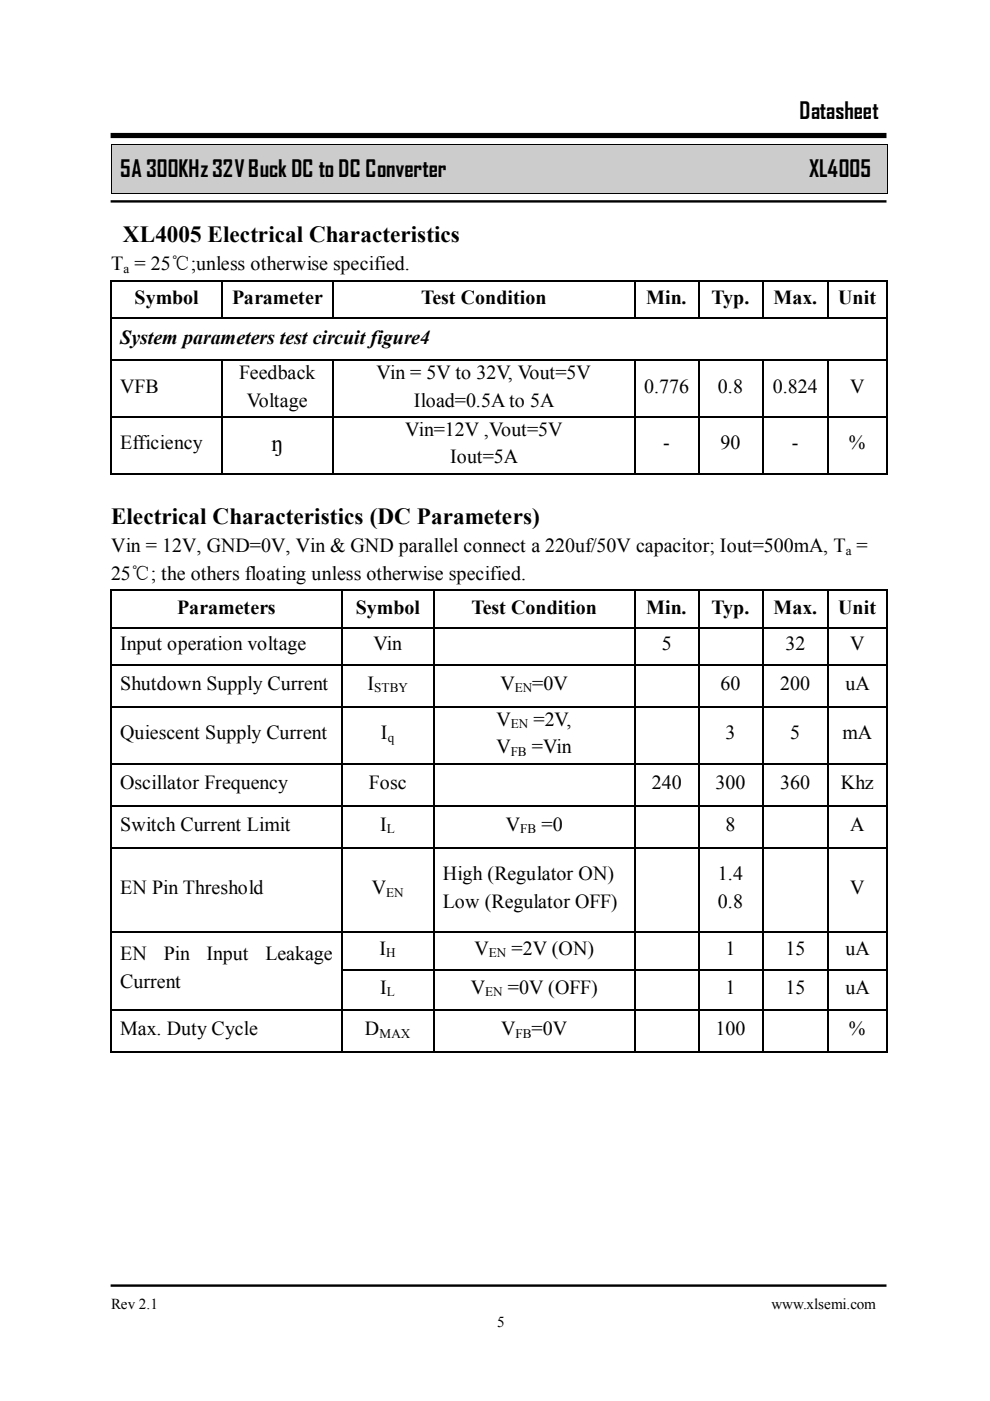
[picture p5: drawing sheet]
<svg xmlns="http://www.w3.org/2000/svg" width="210mm" height="297mm" viewBox="0 0 210 297" stroke-linecap="round" stroke-linejoin="round" font-family="sans-serif">
<defs><g id="words">
<g font-size="4.9">
<text x="169.5" y="25.2">Datasheet</text>
<text x="25.5" y="37.6">5A 300KHz32VBuck DC to DC Converter</text>
<text x="171.6" y="37.6">XL4005</text>
<text x="26.1" y="51.3">XL4005 Electrical Characteristics</text>
<text x="57.6" y="95.5">ŋ</text>
<text x="23.5" y="111.1">Electrical Characteristics (DC Parameters)</text>
</g>
<g font-size="4.2">
<text x="23.5" y="57.3">T = 25℃;unless otherwise specified.</text>
<text x="28.5" y="64.5">Symbol</text>
<text x="49.2" y="64.5">Parameter</text>
<text x="89.3" y="64.5">Test Condition</text>
<text x="137" y="64.5">Min.</text>
<text x="150.9" y="64.5">Typ.</text>
<text x="164" y="64.5">Max.</text>
<text x="177.7" y="64.5">Unit</text>
<text x="25.5" y="72.9">System parameters test circuit figure4</text>
<text x="25.5" y="83.3">VFB</text>
<text x="50.7" y="80.4">Feedback</text>
<text x="79.8" y="80.4">Vin = 5V to 32V, Vout=5V</text>
<text x="136.6" y="83.3">0.776</text>
<text x="152.2" y="83.3">0.8</text>
<text x="163.8" y="83.3">0.824</text>
<text x="180.3" y="83.3">V</text>
<text x="52.3" y="86.2">Voltage</text>
<text x="87.7" y="86.2">Iload=0.5A to 5A</text>
<text x="25.5" y="95.3">Efficiency</text>
<text x="85.9" y="92.4">Vin=12V ,Vout=5V</text>
<text x="140.6" y="95.3">-</text>
<text x="152.7" y="95.3">90</text>
<text x="167.9" y="95.3">-</text>
<text x="180" y="95.3">%</text>
<text x="95.4" y="98.2">Iout=5A</text>
<text x="23.5" y="117.1">Vin = 12V, GND=0V, Vin &amp; GND parallel connect a 220uf/50V capacitor; Iout=500mA, T =</text>
<text x="23.5" y="123">25℃; the others floating unless otherwise specified.</text>
<text x="37.6" y="130.1">Parameters</text>
<text x="75.4" y="130.1">Symbol</text>
<text x="100" y="130.1">Test Condition</text>
<text x="137" y="130.1">Min.</text>
<text x="150.9" y="130.1">Typ.</text>
<text x="164" y="130.1">Max.</text>
<text x="177.7" y="130.1">Unit</text>
<text x="25.5" y="137.9">Input operation voltage</text>
<text x="79.2" y="137.9">Vin</text>
<text x="140.3" y="137.9">5</text>
<text x="166.5" y="137.9">32</text>
<text x="180.3" y="137.9">V</text>
<text x="25.5" y="146.2">Shutdown Supply Current</text>
<text x="77.9" y="146.2">I</text>
<text x="106.1" y="146.2">V</text>
<text x="112.9" y="146.2">=0V</text>
<text x="152.7" y="146.2">60</text>
<text x="165.4" y="146.2">200</text>
<text x="179.2" y="146.2">uA</text>
<text x="105.2" y="153.9">V</text>
<text x="113.1" y="153.9">=2V,</text>
<text x="25.5" y="156.7">Quiescent Supply Current</text>
<text x="80.8" y="156.7">I</text>
<text x="105.2" y="159.7">V</text>
<text x="112.8" y="159.7">=Vin</text>
<text x="153.8" y="156.7">3</text>
<text x="167.6" y="156.7">5</text>
<text x="178.6" y="156.7">mA</text>
<text x="25.5" y="167.2">Oscillator Frequency</text>
<text x="78.2" y="167.2">Fosc</text>
<text x="138.2" y="167.2">240</text>
<text x="151.7" y="167.2">300</text>
<text x="165.4" y="167.2">360</text>
<text x="178.3" y="167.2">Khz</text>
<text x="25.5" y="176.1">Switch Current Limit</text>
<text x="80.6" y="176.1">I</text>
<text x="107.3" y="176.1">V</text>
<text x="114.8" y="176.1">=0</text>
<text x="153.8" y="176.1">8</text>
<text x="180.3" y="176.1">A</text>
<text x="25.5" y="189.6">EN Pin Threshold</text>
<text x="78.8" y="189.6">V</text>
<text x="93.9" y="186.6">High (Regulator ON)</text>
<text x="152.2" y="186.6">1.4</text>
<text x="180.3" y="189.6">V</text>
<text x="93.9" y="192.5">Low (Regulator OFF)</text>
<text x="152.2" y="192.5">0.8</text>
<text x="25.5" y="203.6">EN</text>
<text x="34.7" y="203.6">Pin</text>
<text x="43.8" y="203.6">Input</text>
<text x="56.3" y="203.6">Leakage</text>
<text x="80.4" y="202.5">I</text>
<text x="100.6" y="202.5">V</text>
<text x="108.5" y="202.5">=2V (ON)</text>
<text x="153.8" y="202.5">1</text>
<text x="166.5" y="202.5">15</text>
<text x="179.2" y="202.5">uA</text>
<text x="25.5" y="209.4">Current</text>
<text x="80.6" y="210.7">I</text>
<text x="99.8" y="210.7">V</text>
<text x="107.7" y="210.7">=0V (OFF)</text>
<text x="153.8" y="210.7">1</text>
<text x="166.5" y="210.7">15</text>
<text x="179.2" y="210.7">uA</text>
<text x="25.5" y="219.5">Max. Duty Cycle</text>
<text x="77.4" y="219.5">D</text>
<text x="106.3" y="219.5">V</text>
<text x="112.7" y="219.5">=0V</text>
<text x="151.7" y="219.5">100</text>
<text x="180" y="219.5">%</text>
</g>
<g font-size="3.2">
<text x="23.5" y="277.6">Rev 2.1</text>
<text x="105.4" y="281.3">5</text>
<text x="163.6" y="277.6">www.xlsemi.com</text>
</g>
<g font-size="2.8">
<text x="26.2" y="57.9">a</text>
<text x="179.3" y="117.6">a</text>
<text x="79.3" y="146.8">STBY</text>
<text x="109.1" y="146.8">EN</text>
<text x="108.3" y="154.4">EN</text>
<text x="82.2" y="157.3">q</text>
<text x="108.3" y="160.2">FB</text>
<text x="82" y="176.6">L</text>
<text x="110.3" y="176.6">FB</text>
<text x="81.9" y="190.1">EN</text>
<text x="81.9" y="203">H</text>
<text x="103.6" y="203">EN</text>
<text x="82" y="211.2">L</text>
<text x="102.9" y="211.2">EN</text>
<text x="80.4" y="220">MAX</text>
<text x="109.3" y="220">FB</text>
</g>
</g></defs>
<g fill="#ccc">
<path d="M23.6 30.8h164.5v10.1h-164.5z"/>
<path d="M25.5 32.9h160.9v5.9h-160.9z"/>
</g>
<g fill="#000">
<path d="M23.5 30.6h.1v.2h-.1zM188.1 30.6h.2v.2h-.2zM23.4 59.4h.3v.3h-.3zM23.5 40.9h.1v.2h-.1zM46.9 59.4h.3v.3h-.3zM70.4 59.4h.3v.3h-.3zM134.5 59.4h.3v.3h-.3zM148 59.4h.3v.3h-.3zM161.5 59.4h.4v.3h-.4zM175.4 59.4h.4v.3h-.4zM187.9 59.4h.3v.3h-.3zM188.1 40.9h.2v.2h-.2z"/>
<path d="M23.4 67.3h.3v.4h-.3zM23.4 76.2h.3v.4h-.3zM46.9 67.3h.3v.4h-.3zM46.9 76.2h.3v.4h-.3zM70.4 67.3h.3v.4h-.3zM70.4 76.2h.3v.4h-.3zM134.5 67.3h.3v.4h-.3zM134.5 76.2h.3v.4h-.3zM148 67.3h.3v.4h-.3zM148 76.2h.3v.4h-.3zM161.5 67.3h.4v.4h-.4zM161.5 76.2h.4v.4h-.4z"/>
<path d="M175.4 67.3h.4v.4h-.4zM175.4 76.2h.4v.4h-.4zM187.9 67.3h.3v.4h-.3zM187.9 76.2h.3v.4h-.3zM23.4 88.3h.3v.3h-.3zM46.9 88.3h.3v.3h-.3zM70.4 88.3h.3v.3h-.3zM134.5 88.3h.3v.3h-.3zM148 88.3h.3v.3h-.3zM161.5 88.3h.4v.3h-.4zM175.4 88.3h.4v.3h-.4zM187.9 88.3h.3v.3h-.3z"/>
<path d="M23.4 100.4h.3v.3h-.3zM46.9 100.4h.3v.3h-.3zM70.4 100.4h.3v.3h-.3zM134.5 100.4h.3v.3h-.3zM148 100.4h.3v.3h-.3zM161.5 100.4h.4v.3h-.4zM175.4 100.4h.4v.3h-.4zM187.9 100.4h.3v.3h-.3zM23.4 125h.3v.3h-.3zM23.4 133h.3v.3h-.3zM72.3 125h.3v.3h-.3zM72.3 133h.3v.3h-.3z"/>
<path d="M91.9 125h.3v.3h-.3zM91.9 133h.3v.3h-.3zM134.5 125h.3v.3h-.3zM134.5 133h.3v.3h-.3zM148 125h.3v.3h-.3zM148 133h.3v.3h-.3zM161.5 125h.4v.3h-.4zM161.5 133h.4v.3h-.4zM175.4 125h.4v.3h-.4zM175.4 133h.4v.3h-.4zM187.9 125h.3v.3h-.3zM187.9 133h.3v.3h-.3z"/>
<path d="M23.4 140.7h.3v.4h-.3zM23.4 149.7h.3v.4h-.3zM72.3 140.7h.3v.4h-.3zM72.3 149.7h.3v.4h-.3zM91.9 140.7h.3v.4h-.3zM91.9 149.7h.3v.4h-.3zM134.5 140.7h.3v.4h-.3zM134.5 149.7h.3v.4h-.3zM148 140.7h.3v.4h-.3zM148 149.7h.3v.4h-.3zM161.5 140.7h.4v.4h-.4zM161.5 149.7h.4v.4h-.4z"/>
<path d="M175.4 140.7h.4v.4h-.4zM175.4 149.7h.4v.4h-.4zM187.9 140.7h.3v.4h-.3zM187.9 149.7h.3v.4h-.3zM23.4 161.7h.3v.4h-.3zM23.4 170.6h.3v.4h-.3zM23.4 179.6h.3v.3h-.3zM72.3 161.7h.3v.4h-.3zM72.3 170.6h.3v.4h-.3zM72.3 179.6h.3v.3h-.3zM91.9 161.7h.3v.4h-.3zM91.9 170.6h.3v.4h-.3z"/>
<path d="M91.9 179.6h.3v.3h-.3zM134.5 161.7h.3v.4h-.3zM134.5 170.6h.3v.4h-.3zM134.5 179.6h.3v.3h-.3zM148 161.7h.3v.4h-.3zM148 170.6h.3v.4h-.3zM148 179.6h.3v.3h-.3zM161.5 161.7h.4v.4h-.4zM161.5 170.6h.4v.4h-.4zM161.5 179.6h.4v.3h-.4zM175.4 161.7h.4v.4h-.4zM175.4 170.6h.4v.4h-.4z"/>
<path d="M175.4 179.6h.4v.3h-.4zM187.9 161.7h.3v.4h-.3zM187.9 170.6h.3v.4h-.3zM187.9 179.6h.3v.3h-.3zM23.4 197.5h.3v.3h-.3zM72.3 197.5h.3v.3h-.3zM91.9 197.5h.3v.3h-.3zM134.5 197.5h.3v.3h-.3zM148 197.5h.3v.3h-.3zM161.5 197.5h.4v.3h-.4zM175.4 197.5h.4v.3h-.4zM187.9 197.5h.3v.3h-.3z"/>
<path d="M23.4 205.4h.3v.4h-.3zM23.4 213.9h.3v.3h-.3zM72.3 205.4h.3v.4h-.3zM72.3 213.9h.3v.3h-.3zM91.9 205.4h.3v.4h-.3zM91.9 213.9h.3v.3h-.3zM134.5 205.4h.3v.4h-.3zM134.5 213.9h.3v.3h-.3zM148 205.4h.3v.4h-.3zM148 213.9h.3v.3h-.3zM161.5 205.4h.4v.4h-.4zM161.5 213.9h.4v.3h-.4z"/>
<path d="M175.4 205.4h.4v.4h-.4zM175.4 213.9h.4v.3h-.4zM187.9 205.4h.3v.4h-.3zM187.9 213.9h.3v.3h-.3zM23.4 223h.3v.3h-.3zM72.3 223h.3v.3h-.3zM91.9 223h.3v.3h-.3zM134.5 223h.3v.3h-.3zM148 223h.3v.3h-.3zM161.5 223h.4v.3h-.4zM175.4 223h.4v.3h-.4zM187.9 223h.3v.3h-.3z"/>
</g>
<path d="M23.5 30.8v10.1M23.6 30.7h164.5M188.2 30.8v10.1M23.6 41h164.5" fill="none" stroke="#000" stroke-width=".21"/>
<path d="M23.5 28.7h164.5" fill="none" stroke="#000" stroke-width="1.1" stroke-linecap="butt"/>
<path d="M23.5 42.7h164.5M23.5 272.6h164.5" fill="none" stroke="#000" stroke-width=".51"/>
<g fill="none" stroke="#000" stroke-width=".34">
<path d="M23.5 59.7v7.6M23.7 59.5h23.2M47.1 59.7v7.6M47.2 59.5h23.2M70.5 59.7v7.6M70.7 59.5h63.8M134.6 59.7v7.6M134.8 59.5h13.2M148.2 59.7v7.6M148.3 59.5h13.2M161.7 59.7v7.6M161.9 59.5h13.5"/>
<path d="M175.6 59.7v7.6M175.8 59.5h12.1M188 59.7v7.6M23.5 67.7v8.5M23.5 76.6v11.7M23.7 67.5h23.2M23.7 76.4h23.2M47.1 76.6v11.7M47.2 67.5h23.2M47.2 76.4h23.2M70.5 76.6v11.7M70.7 67.5h63.8"/>
<path d="M70.7 76.4h63.8M134.6 76.6v11.7M134.8 67.5h13.2M134.8 76.4h13.2M148.2 76.6v11.7M148.3 67.5h13.2M148.3 76.4h13.2M161.7 76.6v11.7M161.9 67.5h13.5M161.9 76.4h13.5M175.6 76.6v11.7M175.8 67.5h12.1"/>
<path d="M175.8 76.4h12.1M188 67.7v8.5M188 76.6v11.7M23.5 88.6v11.8M23.7 88.4h23.2M47.1 88.6v11.8M47.2 88.4h23.2M70.5 88.6v11.8M70.7 88.4h63.8M134.6 88.6v11.8M134.8 88.4h13.2M148.2 88.6v11.8"/>
<path d="M148.3 88.4h13.2M161.7 88.6v11.8M161.9 88.4h13.5M175.6 88.6v11.8M175.8 88.4h12.1M188 88.6v11.8M23.7 100.5h23.2M47.2 100.5h23.2M70.7 100.5h63.8M134.8 100.5h13.2M148.3 100.5h13.2M161.9 100.5h13.5"/>
<path d="M175.8 100.5h12.1M23.5 125.3v7.7M23.5 133.3v7.4M23.7 125.2h48.6M23.7 133.1h48.6M72.5 125.3v7.7M72.5 133.3v7.4M72.6 125.2h19.3M72.6 133.1h19.3M92 125.3v7.7M92 133.3v7.4M92.2 125.2h42.3"/>
<path d="M92.2 133.1h42.3M134.6 125.3v7.7M134.6 133.3v7.4M134.8 125.2h13.2M134.8 133.1h13.2M148.2 125.3v7.7M148.2 133.3v7.4M148.3 125.2h13.2M148.3 133.1h13.2M161.7 125.3v7.7M161.7 133.3v7.4M161.9 125.2h13.5"/>
<path d="M161.9 133.1h13.5M175.6 125.3v7.7M175.6 133.3v7.4M175.8 125.2h12.1M175.8 133.1h12.1M188 125.3v7.7M188 133.3v7.4M23.5 141.1v8.6M23.5 150.1v11.6M23.7 140.9h48.6M23.7 149.9h48.6M72.5 141.1v8.6"/>
<path d="M72.5 150.1v11.6M72.6 140.9h19.3M72.6 149.9h19.3M92 141.1v8.6M92 150.1v11.6M92.2 140.9h42.3M92.2 149.9h42.3M134.6 141.1v8.6M134.6 150.1v11.6M134.8 140.9h13.2M134.8 149.9h13.2M148.2 141.1v8.6"/>
<path d="M148.2 150.1v11.6M148.3 140.9h13.2M148.3 149.9h13.2M161.7 141.1v8.6M161.7 150.1v11.6M161.9 140.9h13.5M161.9 149.9h13.5M175.6 141.1v8.6M175.6 150.1v11.6M175.8 140.9h12.1M175.8 149.9h12.1M188 141.1v8.6"/>
<path d="M188 150.1v11.6M23.5 162.1v8.5M23.5 171v8.6M23.5 179.9v17.6M23.7 161.9h48.6M23.7 170.8h48.6M23.7 179.8h48.6M72.5 162.1v8.5M72.5 171v8.6M72.5 179.9v17.6M72.6 161.9h19.3M72.6 170.8h19.3"/>
<path d="M72.6 179.8h19.3M92 162.1v8.5M92 171v8.6M92 179.9v17.6M92.2 161.9h42.3M92.2 170.8h42.3M92.2 179.8h42.3M134.6 162.1v8.5M134.6 171v8.6M134.6 179.9v17.6M134.8 161.9h13.2M134.8 170.8h13.2"/>
<path d="M134.8 179.8h13.2M148.2 162.1v8.5M148.2 171v8.6M148.2 179.9v17.6M148.3 161.9h13.2M148.3 170.8h13.2M148.3 179.8h13.2M161.7 162.1v8.5M161.7 171v8.6M161.7 179.9v17.6M161.9 161.9h13.5M161.9 170.8h13.5"/>
<path d="M161.9 179.8h13.5M175.6 162.1v8.5M175.6 171v8.6M175.6 179.9v17.6M175.8 161.9h12.1M175.8 170.8h12.1M175.8 179.8h12.1M188 162.1v8.5M188 171v8.6M188 179.9v17.6M23.5 197.8v7.6M23.7 197.6h48.6"/>
<path d="M72.5 197.8v7.6M72.6 197.6h19.3M92 197.8v7.6M92.2 197.6h42.3M134.6 197.8v7.6M134.8 197.6h13.2M148.2 197.8v7.6M148.3 197.6h13.2M161.7 197.8v7.6M161.9 197.6h13.5M175.6 197.8v7.6M175.8 197.6h12.1"/>
<path d="M188 197.8v7.6M23.5 205.8v8.1M23.5 214.2v8.8M23.7 214.1h48.6M72.5 205.8v8.1M72.5 214.2v8.8M72.6 205.6h19.3M72.6 214.1h19.3M92 205.8v8.1M92 214.2v8.8M92.2 205.6h42.3M92.2 214.1h42.3"/>
<path d="M134.6 205.8v8.1M134.6 214.2v8.8M134.8 205.6h13.2M134.8 214.1h13.2M148.2 205.8v8.1M148.2 214.2v8.8M148.3 205.6h13.2M148.3 214.1h13.2M161.7 205.8v8.1M161.7 214.2v8.8M161.9 205.6h13.5M161.9 214.1h13.5"/>
<path d="M175.6 205.8v8.1M175.6 214.2v8.8M175.8 205.6h12.1M175.8 214.1h12.1M188 205.8v8.1M188 214.2v8.8M23.7 223.1h48.6M72.6 223.1h19.3M92.2 223.1h42.3M134.8 223.1h13.2M148.3 223.1h13.2M161.9 223.1h13.5"/>
<path d="M175.8 223.1h12.1"/>
</g>
<use href="#words"/>
</svg>
